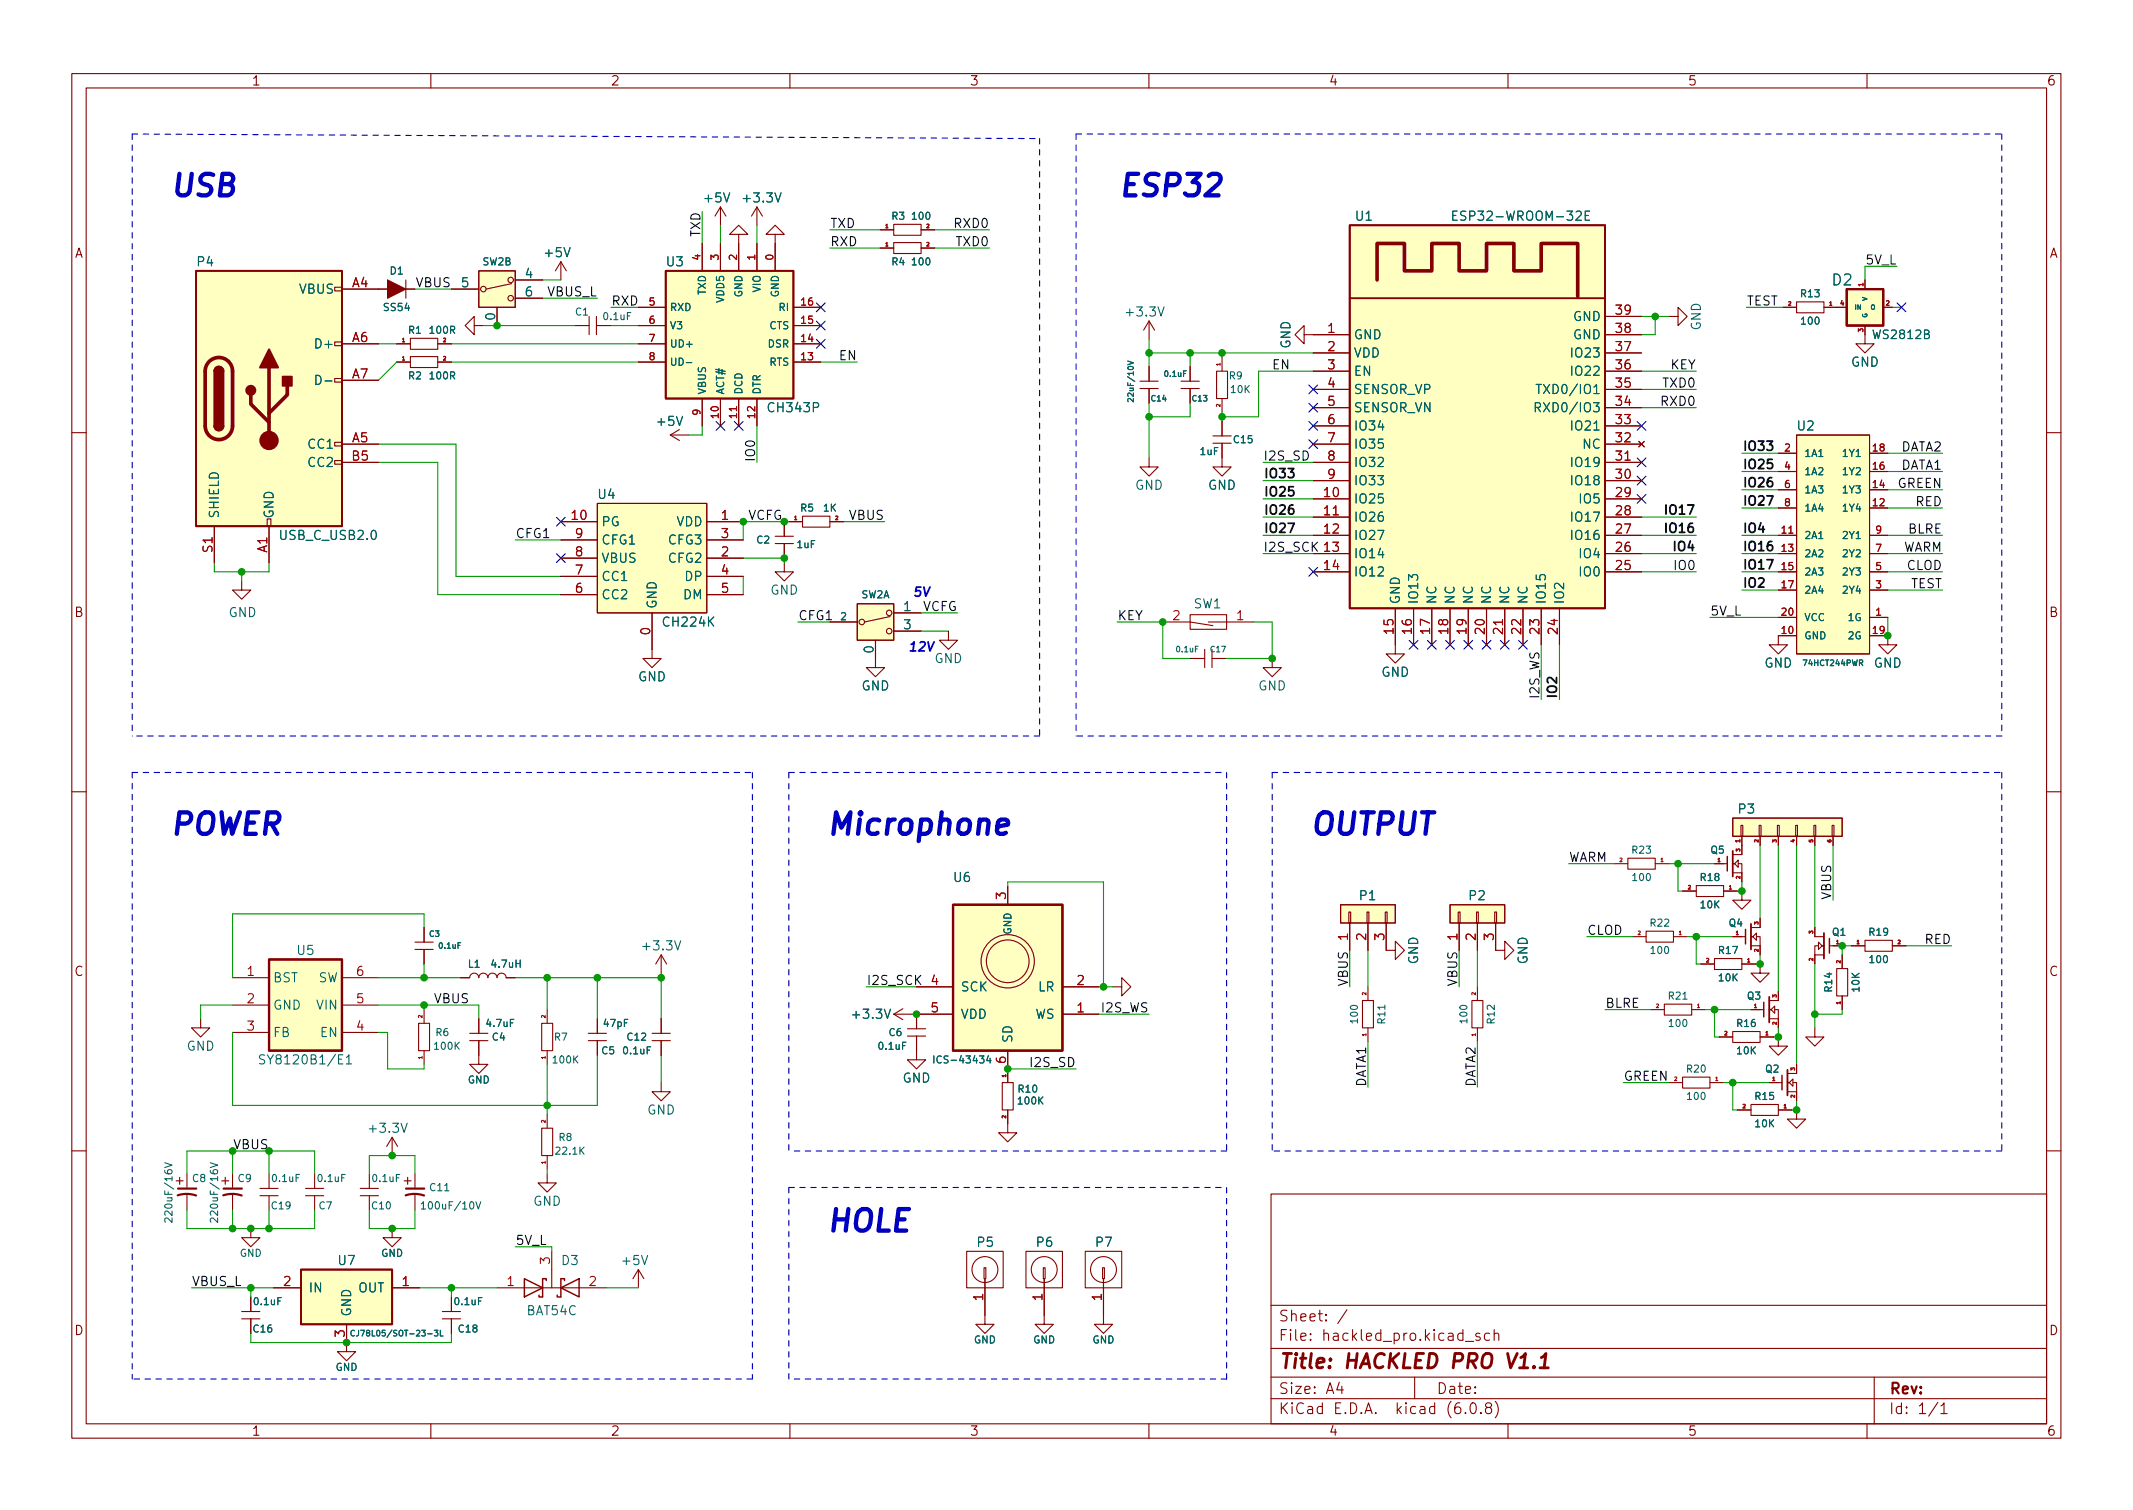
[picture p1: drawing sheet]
<svg xmlns="http://www.w3.org/2000/svg" width="297mm" height="210mm" viewBox="0 0 297 210" stroke-linecap="round" stroke-linejoin="round" font-family="sans-serif">
<defs><g id="words">
<g font-size="4.2" fill="#0000c2">
<text x="23.5" y="27.3">USB</text>
<text x="155.6" y="27.3">ESP32</text>
<text x="23.5" y="116.2">POWER</text>
<text x="114.9" y="116.2">Microphone</text>
<text x="182.2" y="116.2">OUTPUT</text>
<text x="114.9" y="171.5">HOLE</text>
</g>
<text font-size="2.8" fill="#840000" x="178" y="190.6">Title: HACKLED PRO V1.1</text>
<text font-size="2.1" fill="#006464" x="255.2" y="39.7">D2</text>
<g font-size="2.1" fill="#840000">
<text x="178" y="184">Sheet: /</text>
<text x="178" y="186.7">File: hackled_pro.kicad_sch</text>
<text x="178" y="196.9">KiCad E.D.A. kicad (6.0.8)</text>
<text x="178" y="194.1">Size: A4</text>
<text x="200" y="194.1">Date:</text>
<text x="263" y="194.1">Rev:</text>
<text x="263" y="196.9">Id: 1/1</text>
</g>
<g font-size="1.8" fill="#840000">
<text x="35" y="11.9">1</text>
<text x="85" y="11.9">2</text>
<text x="135" y="11.9">3</text>
<text x="185" y="11.9">4</text>
<text x="235" y="11.9">5</text>
<text x="285" y="11.9">6</text>
<text x="10.3" y="35.9">A</text>
<text x="285.3" y="35.9">A</text>
<text x="10.3" y="85.9">B</text>
<text x="285.3" y="85.9">B</text>
<text x="10.3" y="135.9">C</text>
<text x="285.3" y="135.9">C</text>
<text x="56.3" y="165">+</text>
<text x="10.3" y="185.9">D</text>
<text x="285.3" y="185.9">D</text>
<text x="35" y="199.9">1</text>
<text x="85" y="199.9">2</text>
<text x="135" y="199.9">3</text>
<text x="185" y="199.9">4</text>
<text x="235" y="199.9">5</text>
<text x="285" y="199.9">6</text>
</g>
<g font-size="1.8" fill="#006464">
<text x="98.2" y="28.2">+5V</text>
<text x="103.7" y="28.2">+3.3V</text>
<text x="76" y="35.8">+5V</text>
<text x="188.8" y="30.7">U1</text>
<text x="203.3" y="30.7">ESP32-WROOM-32E</text>
<text x="27.5" y="37.1">P4</text>
<text x="41.7" y="40.9">VBUS</text>
<text x="64.3" y="40">5</text>
<text x="73.2" y="38.7">4</text>
<text x="73.2" y="41.3">6</text>
<text x="92.8" y="37.1">U3</text>
<text x="69" y="44.6" transform="rotate(-90 69 44.6)">0</text>
<text x="157" y="44.1">+3.3V</text>
<text x="188.5" y="47.2">GND</text>
<text x="219.1" y="47.2">GND</text>
<text x="219.1" y="44.7">GND</text>
<text x="236.9" y="46" transform="rotate(-90 236.9 46)">GND</text>
<text x="44.3" y="48.5">D+</text>
<text x="44.7" y="53.6">D-</text>
<text x="179.7" y="48.6" transform="rotate(-90 179.7 48.6)">GND</text>
<text x="188.5" y="49.8">VDD</text>
<text x="188.5" y="52.3">EN</text>
<text x="219.2" y="52.3">IO22</text>
<text x="219.2" y="49.8">IO23</text>
<text x="257.7" y="51">GND</text>
<text x="91.6" y="59.3">+5V</text>
<text x="107.1" y="57.4">CH343P</text>
<text x="188.5" y="54.9">SENSOR_VP</text>
<text x="188.5" y="57.4">SENSOR_VN</text>
<text x="188.5" y="59.9">IO34</text>
<text x="215" y="57.4">RXD0/IO3</text>
<text x="215.1" y="54.9">TXD0/IO1</text>
<text x="219.2" y="59.9">IO21</text>
<text x="250.3" y="59.9">U2</text>
<text x="43.1" y="62.5">CC1</text>
<text x="43.1" y="65">CC2</text>
<text x="188.5" y="62.5">IO35</text>
<text x="188.5" y="65">IO32</text>
<text x="219.2" y="65">IO19</text>
<text x="220.5" y="62.5">NC</text>
<text x="83.3" y="69.5">U4</text>
<text x="158.1" y="68.2">GND</text>
<text x="168.2" y="68.2">GND</text>
<text x="188.5" y="70.1">IO25</text>
<text x="188.5" y="67.6">IO33</text>
<text x="219.2" y="67.6">IO18</text>
<text x="220.2" y="70.1">IO5</text>
<text x="30.5" y="72.3" transform="rotate(-90 30.5 72.3)">SHIELD</text>
<text x="38.1" y="72.3" transform="rotate(-90 38.1 72.3)">GND</text>
<text x="39.1" y="75.2">USB_C_USB2.0</text>
<text x="83.7" y="73.3">PG</text>
<text x="83.7" y="75.8">CFG1</text>
<text x="93.2" y="75.8">CFG3</text>
<text x="94.2" y="73.3">VDD</text>
<text x="188.5" y="72.6">IO26</text>
<text x="188.5" y="75.2">IO27</text>
<text x="188.5" y="77.7">IO14</text>
<text x="219.2" y="75.2">IO16</text>
<text x="219.2" y="72.6">IO17</text>
<text x="220.2" y="77.7">IO4</text>
<text x="83.7" y="83.4">CC2</text>
<text x="83.7" y="80.9">CC1</text>
<text x="83.7" y="78.4">VBUS</text>
<text x="93.2" y="78.4">CFG2</text>
<text x="95.2" y="83.4">DM</text>
<text x="95.5" y="80.9">DP</text>
<text x="107.3" y="82.8">GND</text>
<text x="188.5" y="80.3">IO12</text>
<text x="220.2" y="80.3">IO0</text>
<text x="31.8" y="85.9">GND</text>
<text x="91.4" y="84.8" transform="rotate(-90 91.4 84.8)">GND</text>
<text x="92.5" y="87.2">CH224K</text>
<text x="125.9" y="85.1">1</text>
<text x="125.9" y="87.6">3</text>
<text x="166.2" y="84.7">SW1</text>
<text x="194.9" y="84.2" transform="rotate(-90 194.9 84.2)">GND</text>
<text x="197.5" y="84.2" transform="rotate(-90 197.5 84.2)">IO13</text>
<text x="200" y="84.2" transform="rotate(-90 200 84.2)">NC</text>
<text x="202.6" y="84.2" transform="rotate(-90 202.6 84.2)">NC</text>
<text x="205.1" y="84.2" transform="rotate(-90 205.1 84.2)">NC</text>
<text x="207.6" y="84.2" transform="rotate(-90 207.6 84.2)">NC</text>
<text x="210.2" y="84.2" transform="rotate(-90 210.2 84.2)">NC</text>
<text x="212.7" y="84.2" transform="rotate(-90 212.7 84.2)">NC</text>
<text x="215.3" y="84.2" transform="rotate(-90 215.3 84.2)">IO15</text>
<text x="217.8" y="84.2" transform="rotate(-90 217.8 84.2)">IO2</text>
<text x="88.8" y="94.9">GND</text>
<text x="121.7" y="90.9" transform="rotate(-90 121.7 90.9)">0</text>
<text x="130.1" y="92.3">GND</text>
<text x="192.3" y="94.2">GND</text>
<text x="245.7" y="93">GND</text>
<text x="260.9" y="93">GND</text>
<text x="120" y="96.1">GND</text>
<text x="175.2" y="96.1">GND</text>
<text x="242.1" y="113.3">P3</text>
<text x="132.9" y="122.8">U6</text>
<text x="189.4" y="125.3">P1</text>
<text x="204.6" y="125.3">P2</text>
<text x="38" y="136.8">BST</text>
<text x="41.4" y="133">U5</text>
<text x="44.3" y="136.8">SW</text>
<text x="89.7" y="132.3">+3.3V</text>
<text x="197.5" y="134.3" transform="rotate(-90 197.5 134.3)">GND</text>
<text x="212.7" y="134.3" transform="rotate(-90 212.7 134.3)">GND</text>
<text x="38" y="140.6">GND</text>
<text x="44.2" y="140.6">VIN</text>
<text x="118.9" y="141.9">+3.3V</text>
<text x="133.7" y="138">SCK</text>
<text x="133.7" y="141.9">VDD</text>
<text x="144.1" y="141.9">WS</text>
<text x="144.6" y="138">LR</text>
<text x="26" y="146.3">GND</text>
<text x="36.9" y="148.2">SY8120B1/E1</text>
<text x="38" y="144.4">FB</text>
<text x="44.7" y="144.4">EN</text>
<text x="141" y="145.3" transform="rotate(-90 141 145.3)">SD</text>
<text x="90.1" y="155.2">GND</text>
<text x="125.7" y="150.7">GND</text>
<text x="51.6" y="157.7">+3.3V</text>
<text x="24.5" y="165">+</text>
<text x="30.9" y="165">+</text>
<text x="74.2" y="167.9">GND</text>
<text x="136.1" y="173.6">P5</text>
<text x="144.4" y="173.6">P6</text>
<text x="152.6" y="173.6">P7</text>
<text x="42.9" y="180">IN</text>
<text x="47.1" y="176.1">U7</text>
<text x="49.9" y="180">OUT</text>
<text x="78.2" y="176.1">D3</text>
<text x="86.8" y="176.1">+5V</text>
<text x="48.9" y="183.4" transform="rotate(-90 48.9 183.4)">GND</text>
<text x="73.4" y="183.1">BAT54C</text>
</g>
<g font-size="1.8" fill="#0f0f0f">
<text x="97.5" y="33" transform="rotate(-90 97.5 33)">TXD</text>
<text x="115.6" y="34.3">RXD</text>
<text x="115.6" y="31.7">TXD</text>
<text x="133.1" y="31.7">RXD0</text>
<text x="133.3" y="34.3">TXD0</text>
<text x="58" y="40">VBUS</text>
<text x="76.2" y="41.3">VBUS_L</text>
<text x="259.9" y="36.8">5V_L</text>
<text x="85.1" y="42.5">RXD</text>
<text x="243.2" y="42.5">TEST</text>
<text x="116.9" y="50.2">EN</text>
<text x="177.2" y="51.4">EN</text>
<text x="231.7" y="54">TXD0</text>
<text x="232.6" y="51.4">KEY</text>
<text x="231.5" y="56.5">RXD0</text>
<text x="105.1" y="64.4" transform="rotate(-90 105.1 64.4)">IO0</text>
<text x="175.9" y="64.1">I2S_SD</text>
<text x="242.6" y="62.8">IO33</text>
<text x="242.6" y="65.3">IO25</text>
<text x="264.6" y="65.4">DATA1</text>
<text x="264.6" y="62.9">DATA2</text>
<text x="175.9" y="69.1">IO25</text>
<text x="175.9" y="66.6">IO33</text>
<text x="175.9" y="71.6">IO26</text>
<text x="232.4" y="71.6">IO17</text>
<text x="242.6" y="67.8">IO26</text>
<text x="242.6" y="70.4">IO27</text>
<text x="264.2" y="67.9">GREEN</text>
<text x="266.8" y="70.5">RED</text>
<text x="71.8" y="74.9">CFG1</text>
<text x="104.1" y="72.4">VCFG</text>
<text x="118.3" y="72.4">VBUS</text>
<text x="175.9" y="74.2">IO27</text>
<text x="175.9" y="76.8">I2S_SCK</text>
<text x="232.4" y="74.2">IO16</text>
<text x="233.4" y="76.7">IO4</text>
<text x="242.6" y="74.2">IO4</text>
<text x="242.6" y="76.7">IO16</text>
<text x="264.8" y="76.8">WARM</text>
<text x="265.7" y="74.3">BLRE</text>
<text x="233.4" y="79.4">IO0</text>
<text x="242.6" y="81.8">IO2</text>
<text x="242.6" y="79.3">IO17</text>
<text x="265.5" y="79.4">CLOD</text>
<text x="266" y="81.9">TEST</text>
<text x="111.1" y="86.3">CFG1</text>
<text x="128.4" y="85.1">VCFG</text>
<text x="155.6" y="86.3">KEY</text>
<text x="238.1" y="85.7">5V_L</text>
<text x="214.4" y="97.4" transform="rotate(-90 214.4 97.4)">I2S_WS</text>
<text x="216.8" y="97.4" transform="rotate(-90 216.8 97.4)">IO2</text>
<text x="218.4" y="120">WARM</text>
<text x="255" y="125.3" transform="rotate(-90 255 125.3)">VBUS</text>
<text x="221" y="130.2">CLOD</text>
<text x="268" y="131.4">RED</text>
<text x="120.6" y="137.1">I2S_SCK</text>
<text x="187.7" y="137.4" transform="rotate(-90 187.7 137.4)">VBUS</text>
<text x="202.9" y="137.4" transform="rotate(-90 202.9 137.4)">VBUS</text>
<text x="60.5" y="139.7">VBUS</text>
<text x="153.5" y="141">I2S_WS</text>
<text x="223.5" y="140.3">BLRE</text>
<text x="143.8" y="148.6">I2S_SD</text>
<text x="190.2" y="151.4" transform="rotate(-90 190.2 151.4)">DATA1</text>
<text x="205.5" y="151.4" transform="rotate(-90 205.5 151.4)">DATA2</text>
<text x="226.1" y="150.5">GREEN</text>
<text x="32.6" y="160">VBUS</text>
<text x="71.8" y="173.3">5V_L</text>
<text x="26.7" y="179.1">VBUS_L</text>
</g>
<g font-size="1.8" fill="#a90000">
<text x="49" y="40">A4</text>
<text x="49" y="47.6">A6</text>
<text x="184.9" y="46.3">1</text>
<text x="225.1" y="46.3">38</text>
<text x="225.1" y="43.8">39</text>
<text x="49" y="52.7">A7</text>
<text x="184.9" y="48.9">2</text>
<text x="184.9" y="51.4">3</text>
<text x="184.9" y="54">4</text>
<text x="225.1" y="54">35</text>
<text x="225.1" y="51.4">36</text>
<text x="225.1" y="48.9">37</text>
<text x="184.9" y="56.5">5</text>
<text x="184.9" y="59">6</text>
<text x="225.1" y="59">33</text>
<text x="225.1" y="56.5">34</text>
<text x="49" y="61.6">A5</text>
<text x="49" y="64.1">B5</text>
<text x="184.9" y="61.6">7</text>
<text x="184.9" y="64.1">8</text>
<text x="225.1" y="64.1">31</text>
<text x="225.1" y="61.6">32</text>
<text x="184.4" y="69.2">10</text>
<text x="184.4" y="71.7">11</text>
<text x="184.9" y="66.7">9</text>
<text x="225.1" y="71.7">28</text>
<text x="225.1" y="69.2">29</text>
<text x="225.1" y="66.7">30</text>
<text x="29.6" y="76.9" transform="rotate(-90 29.6 76.9)">S1</text>
<text x="37.2" y="76.9" transform="rotate(-90 37.2 76.9)">A1</text>
<text x="79.7" y="72.4">10</text>
<text x="80.2" y="77.5">8</text>
<text x="80.2" y="74.9">9</text>
<text x="100.5" y="72.4">1</text>
<text x="100.5" y="77.5">2</text>
<text x="100.5" y="74.9">3</text>
<text x="184.4" y="74.3">12</text>
<text x="184.4" y="76.8">13</text>
<text x="225.1" y="76.8">26</text>
<text x="225.1" y="74.3">27</text>
<text x="80.2" y="82.5">6</text>
<text x="80.2" y="80">7</text>
<text x="100.5" y="80">4</text>
<text x="100.5" y="82.5">5</text>
<text x="184.4" y="79.4">14</text>
<text x="225.1" y="79.4">25</text>
<text x="90.6" y="88.4" transform="rotate(-90 90.6 88.4)">0</text>
<text x="163.3" y="86.4">2</text>
<text x="172.2" y="86.4">1</text>
<text x="194.1" y="88.2" transform="rotate(-90 194.1 88.2)">15</text>
<text x="196.6" y="88.2" transform="rotate(-90 196.6 88.2)">16</text>
<text x="199.1" y="88.2" transform="rotate(-90 199.1 88.2)">17</text>
<text x="201.7" y="88.2" transform="rotate(-90 201.7 88.2)">18</text>
<text x="204.2" y="88.2" transform="rotate(-90 204.2 88.2)">19</text>
<text x="206.8" y="88.2" transform="rotate(-90 206.8 88.2)">20</text>
<text x="209.3" y="88.2" transform="rotate(-90 209.3 88.2)">21</text>
<text x="211.8" y="88.2" transform="rotate(-90 211.8 88.2)">22</text>
<text x="214.4" y="88.2" transform="rotate(-90 214.4 88.2)">23</text>
<text x="216.9" y="88.2" transform="rotate(-90 216.9 88.2)">24</text>
<text x="140.1" y="125.2" transform="rotate(-90 140.1 125.2)">3</text>
<text x="187.7" y="130.9" transform="rotate(-90 187.7 130.9)">1</text>
<text x="190.2" y="130.9" transform="rotate(-90 190.2 130.9)">2</text>
<text x="192.8" y="130.9" transform="rotate(-90 192.8 130.9)">3</text>
<text x="202.9" y="130.9" transform="rotate(-90 202.9 130.9)">1</text>
<text x="205.5" y="130.9" transform="rotate(-90 205.5 130.9)">2</text>
<text x="208" y="130.9" transform="rotate(-90 208 130.9)">3</text>
<text x="34.4" y="135.9">1</text>
<text x="49.7" y="135.9">6</text>
<text x="129.7" y="137.2">4</text>
<text x="150" y="137.2">2</text>
<text x="34.4" y="139.7">2</text>
<text x="34.4" y="143.5">3</text>
<text x="49.7" y="143.5">4</text>
<text x="49.7" y="139.7">5</text>
<text x="129.7" y="141">5</text>
<text x="150" y="141">1</text>
<text x="140.1" y="148.1" transform="rotate(-90 140.1 148.1)">6</text>
<text x="39.5" y="179.1">2</text>
<text x="56" y="179.1">1</text>
<text x="70.6" y="179.1">1</text>
<text x="76.6" y="176" transform="rotate(-90 76.6 176)">3</text>
<text x="82.1" y="179.1">2</text>
<text x="136.9" y="181.1" transform="rotate(-90 136.9 181.1)">1</text>
<text x="145.2" y="181.1" transform="rotate(-90 145.2 181.1)">1</text>
<text x="153.4" y="181.1" transform="rotate(-90 153.4 181.1)">1</text>
<text x="48" y="186.2" transform="rotate(-90 48 186.2)">3</text>
</g>
<g font-size="1.8" fill="#0000c2">
<text x="127" y="83.1">5V</text>
<text x="126.4" y="90.7">12V</text>
</g>
<text font-size="1.7" fill="#006464" x="261" y="47.2">WS2812B</text>
<g font-size="1.4" fill="#006464">
<text x="124.2" y="30.6">R3</text>
<text x="127.1" y="30.6">100</text>
<text x="54.3" y="38.2">D1</text>
<text x="67.2" y="36.9">SW2B</text>
<text x="98.3" y="41.1" transform="rotate(-90 98.3 41.1)">TXD</text>
<text x="100.8" y="42" transform="rotate(-90 100.8 42)">VDD5</text>
<text x="103.4" y="41.4" transform="rotate(-90 103.4 41.4)">GND</text>
<text x="105.9" y="40.7" transform="rotate(-90 105.9 40.7)">VIO</text>
<text x="108.5" y="41.4" transform="rotate(-90 108.5 41.4)">GND</text>
<text x="124.2" y="36.9">R4</text>
<text x="127.1" y="36.9">100</text>
<text x="250.8" y="41.4">R13</text>
<text x="53.5" y="43.3">SS54</text>
<text x="56.9" y="46.5">R1</text>
<text x="59.9" y="46.5">100R</text>
<text x="80.2" y="43.9">C1</text>
<text x="84.1" y="44.6">0.1uF</text>
<text x="93.2" y="43.3">RXD</text>
<text x="93.2" y="45.8">V3</text>
<text x="107.2" y="45.8">CTS</text>
<text x="108.6" y="43.3">RI</text>
<text x="250.9" y="45.2">100</text>
<text x="56.9" y="52.8">R2</text>
<text x="59.9" y="52.8">100R</text>
<text x="93.2" y="48.4">UD+</text>
<text x="93.2" y="50.9">UD-</text>
<text x="107" y="48.4">DSR</text>
<text x="107.2" y="50.9">RTS</text>
<text x="171.2" y="52.8">R9</text>
<text x="98.3" y="55" transform="rotate(-90 98.3 55)">VBUS</text>
<text x="100.8" y="55" transform="rotate(-90 100.8 55)">ACT#</text>
<text x="103.4" y="55" transform="rotate(-90 103.4 55)">DCD</text>
<text x="105.9" y="55" transform="rotate(-90 105.9 55)">DTR</text>
<text x="171.5" y="54.7">10K</text>
<text x="167.2" y="63.4">1uF</text>
<text x="171.9" y="61.7">C15</text>
<text x="251.2" y="63.6">1A1</text>
<text x="256.9" y="63.6">1Y1</text>
<text x="111.5" y="71.2">R5</text>
<text x="114.7" y="71.2">1K</text>
<text x="251.2" y="66.2">1A2</text>
<text x="251.2" y="68.7">1A3</text>
<text x="251.2" y="71.2">1A4</text>
<text x="256.9" y="71.2">1Y4</text>
<text x="256.9" y="68.7">1Y3</text>
<text x="256.9" y="66.2">1Y2</text>
<text x="105.4" y="75.7">C2</text>
<text x="111" y="76.3">1uF</text>
<text x="251.2" y="75">2A1</text>
<text x="251.2" y="77.6">2A2</text>
<text x="256.9" y="77.6">2Y2</text>
<text x="256.9" y="75">2Y1</text>
<text x="119.9" y="83.3">SW2A</text>
<text x="251.2" y="80.1">2A3</text>
<text x="251.2" y="82.7">2A4</text>
<text x="256.9" y="82.7">2Y4</text>
<text x="256.9" y="80.1">2Y3</text>
<text x="117.1" y="86.4">2</text>
<text x="251.2" y="89">GND</text>
<text x="251.2" y="86.5">VCC</text>
<text x="257.5" y="86.5">1G</text>
<text x="257.5" y="89">2G</text>
<text x="227.3" y="118.9">R23</text>
<text x="238.3" y="118.9">Q5</text>
<text x="227.4" y="122.7">100</text>
<text x="236.9" y="122.7">R18</text>
<text x="140.8" y="130.1" transform="rotate(-90 140.8 130.1)">GND</text>
<text x="229.9" y="129">R22</text>
<text x="236.9" y="126.5">10K</text>
<text x="240.8" y="129">Q4</text>
<text x="255.2" y="130.3">Q1</text>
<text x="260.4" y="130.3">R19</text>
<text x="65.2" y="134.7">L1</text>
<text x="68.6" y="134.7">4.7uH</text>
<text x="230" y="132.8">100</text>
<text x="239.4" y="132.8">R17</text>
<text x="239.4" y="136.6">10K</text>
<text x="260.5" y="134.1">100</text>
<text x="67.8" y="143">4.7uF</text>
<text x="84.1" y="143">47pF</text>
<text x="189.1" y="142.4" transform="rotate(-90 189.1 142.4)">100</text>
<text x="192.9" y="142.5" transform="rotate(-90 192.9 142.5)">R11</text>
<text x="204.3" y="142.4" transform="rotate(-90 204.3 142.4)">100</text>
<text x="208.1" y="142.5" transform="rotate(-90 208.1 142.5)">R12</text>
<text x="232.4" y="139.2">R21</text>
<text x="232.5" y="143">100</text>
<text x="241.9" y="143">R16</text>
<text x="243.3" y="139.2">Q3</text>
<text x="255.1" y="138" transform="rotate(-90 255.1 138)">R14</text>
<text x="258.9" y="138" transform="rotate(-90 258.9 138)">10K</text>
<text x="60.6" y="146.2">100K</text>
<text x="60.7" y="144.3">R6</text>
<text x="68.6" y="144.9">C4</text>
<text x="77.1" y="148.1">100K</text>
<text x="77.2" y="144.9">R7</text>
<text x="83.8" y="146.8">C5</text>
<text x="86.9" y="146.8">0.1uF</text>
<text x="87.4" y="144.9">C12</text>
<text x="122.4" y="146.2">0.1uF</text>
<text x="123.8" y="144.3">C6</text>
<text x="130.7" y="148.1">ICS-43434</text>
<text x="235" y="149.3">R20</text>
<text x="241.9" y="146.8">10K</text>
<text x="245.9" y="149.3">Q2</text>
<text x="65.1" y="150.9">GND</text>
<text x="141.9" y="153.8">100K</text>
<text x="141.9" y="152.1">R10</text>
<text x="235.1" y="153.1">100</text>
<text x="244.5" y="153.1">R15</text>
<text x="77.5" y="160.8">22.1K</text>
<text x="77.9" y="158.9">R8</text>
<text x="244.5" y="157">10K</text>
<text x="26.8" y="164.6">C8</text>
<text x="33.2" y="164.6">C9</text>
<text x="38" y="164.6">0.1uF</text>
<text x="44.3" y="164.6">0.1uF</text>
<text x="52" y="164.6">0.1uF</text>
<text x="59.9" y="165.9">C11</text>
<text x="24" y="169.6" transform="rotate(-90 24 169.6)">220uF/16V</text>
<text x="30.4" y="169.6" transform="rotate(-90 30.4 169.6)">220uF/16V</text>
<text x="37.9" y="168.4">C19</text>
<text x="44.4" y="168.4">C7</text>
<text x="51.8" y="168.4">C10</text>
<text x="59.3" y="168.4">100uF/10V</text>
<text x="33.4" y="175">GND</text>
<text x="53.1" y="175">GND</text>
<text x="35.3" y="185.5">C16</text>
<text x="35.5" y="181.7">0.1uF</text>
<text x="63.4" y="181.7">0.1uF</text>
<text x="63.9" y="185.5">C18</text>
<text x="46.7" y="190.9">GND</text>
<text x="135.6" y="187.1">GND</text>
<text x="143.9" y="187.1">GND</text>
<text x="152.1" y="187.1">GND</text>
</g>
<g font-size="1.4" fill="#a90000">
<text x="97.5" y="36.2" transform="rotate(-90 97.5 36.2)">4</text>
<text x="100.1" y="36.2" transform="rotate(-90 100.1 36.2)">3</text>
<text x="102.6" y="36.2" transform="rotate(-90 102.6 36.2)">2</text>
<text x="105.2" y="36.2" transform="rotate(-90 105.2 36.2)">1</text>
<text x="107.7" y="36.2" transform="rotate(-90 107.7 36.2)">0</text>
<text x="90.4" y="42.5">5</text>
<text x="90.4" y="45.1">6</text>
<text x="90.4" y="47.6">7</text>
<text x="111.6" y="47.6">14</text>
<text x="111.6" y="45.1">15</text>
<text x="111.6" y="42.5">16</text>
<text x="90.4" y="50.2">8</text>
<text x="111.6" y="50.2">13</text>
<text x="97.5" y="57.8" transform="rotate(-90 97.5 57.8)">9</text>
<text x="100.1" y="58.2" transform="rotate(-90 100.1 58.2)">10</text>
<text x="102.6" y="58.2" transform="rotate(-90 102.6 58.2)">11</text>
<text x="105.2" y="58.2" transform="rotate(-90 105.2 58.2)">12</text>
<text x="248.5" y="62.9">2</text>
<text x="248.5" y="65.4">4</text>
<text x="260.8" y="65.4">16</text>
<text x="260.8" y="62.9">18</text>
<text x="248.5" y="67.9">6</text>
<text x="248.5" y="70.5">8</text>
<text x="260.8" y="70.5">12</text>
<text x="260.8" y="67.9">14</text>
<text x="248.1" y="74.3">11</text>
<text x="248.1" y="76.8">13</text>
<text x="261.2" y="76.8">7</text>
<text x="261.2" y="74.3">9</text>
<text x="248.1" y="79.4">15</text>
<text x="248.1" y="81.9">17</text>
<text x="261.2" y="81.9">3</text>
<text x="261.2" y="79.4">5</text>
<text x="248.1" y="88.3">10</text>
<text x="248.1" y="85.7">20</text>
<text x="260.8" y="88.3">19</text>
<text x="261.2" y="85.7">1</text>
</g>
<g font-size="1.1" fill="#006464">
<text x="162.2" y="52.5">0.1uF</text>
<text x="157.9" y="55.5" transform="rotate(-90 157.9 55.5)">22uF/10V</text>
<text x="160.4" y="55.9">C14</text>
<text x="166.1" y="55.9">C13</text>
<text x="163.9" y="90.8">0.1uF</text>
<text x="168.6" y="90.8">C17</text>
<text x="251.3" y="92.7">74HCT244PWR</text>
<text x="59.8" y="130.4">C3</text>
<text x="61.2" y="132.1">0.1uF</text>
<text x="50" y="186.1">CJ78L05/SOT-23-3L</text>
</g>
<g font-size=".9" fill="#a90000">
<text x="259.5" y="39.9" transform="rotate(-90 259.5 39.9)">1</text>
<text x="256.3" y="42.5">4</text>
<text x="259.5" y="46.2" transform="rotate(-90 259.5 46.2)">3</text>
<text x="262.6" y="42.5">2</text>
</g>
<g font-size=".9" fill="#006464">
<text x="260" y="41.9" transform="rotate(-90 260 41.9)">V</text>
<text x="258.2" y="43.1">IN</text>
<text x="260" y="44.3" transform="rotate(-90 260 44.3)">G</text>
<text x="260.6" y="43.1">O</text>
</g>
<text font-size=".8" fill="#a90000" x="242.3" y="117.3" transform="rotate(-90 242.3 117.3)">1</text>
<g font-size=".7" fill="#a90000">
<text x="123.3" y="31.7">1</text>
<text x="123.3" y="34.3">1</text>
<text x="129" y="31.7">2</text>
<text x="129" y="34.3">2</text>
<text x="56" y="47.6">1</text>
<text x="61.7" y="47.6">2</text>
<text x="249" y="42.5">2</text>
<text x="254.8" y="42.5">1</text>
<text x="56" y="50.2">1</text>
<text x="61.7" y="50.2">2</text>
<text x="169.9" y="50.9" transform="rotate(-90 169.9 50.9)">1</text>
<text x="169.9" y="56.6" transform="rotate(-90 169.9 56.6)">2</text>
<text x="110.6" y="72.4">1</text>
<text x="116.3" y="72.4">2</text>
<text x="242.3" y="118.6" transform="rotate(-90 242.3 118.6)">3</text>
<text x="244.9" y="117.3" transform="rotate(-90 244.9 117.3)">2</text>
<text x="247.4" y="117.3" transform="rotate(-90 247.4 117.3)">3</text>
<text x="249.9" y="117.3" transform="rotate(-90 249.9 117.3)">4</text>
<text x="252.5" y="117.3" transform="rotate(-90 252.5 117.3)">5</text>
<text x="255" y="117.3" transform="rotate(-90 255 117.3)">6</text>
<text x="225.5" y="120">2</text>
<text x="231.3" y="120">1</text>
<text x="235.1" y="123.8">2</text>
<text x="239.2" y="120">1</text>
<text x="240.8" y="123.8">1</text>
<text x="242.3" y="122.4" transform="rotate(-90 242.3 122.4)">2</text>
<text x="228.1" y="130.2">2</text>
<text x="233.8" y="130.2">1</text>
<text x="241.7" y="130.2">1</text>
<text x="244.9" y="128.7" transform="rotate(-90 244.9 128.7)">3</text>
<text x="252.5" y="130" transform="rotate(-90 252.5 130)">3</text>
<text x="255.7" y="131.4">1</text>
<text x="258.6" y="131.4">1</text>
<text x="264.3" y="131.4">2</text>
<text x="237.6" y="134">2</text>
<text x="243.3" y="134">1</text>
<text x="244.9" y="132.5" transform="rotate(-90 244.9 132.5)">2</text>
<text x="252.5" y="133.8" transform="rotate(-90 252.5 133.8)">2</text>
<text x="256.3" y="134.1" transform="rotate(-90 256.3 134.1)">2</text>
<text x="58.8" y="141.7" transform="rotate(-90 58.8 141.7)">2</text>
<text x="75.9" y="141.7" transform="rotate(-90 75.9 141.7)">2</text>
<text x="190.2" y="138.6" transform="rotate(-90 190.2 138.6)">2</text>
<text x="205.5" y="138.6" transform="rotate(-90 205.5 138.6)">2</text>
<text x="230.6" y="140.3">2</text>
<text x="236.3" y="140.3">1</text>
<text x="244.3" y="140.3">1</text>
<text x="247.4" y="142.7" transform="rotate(-90 247.4 142.7)">2</text>
<text x="247.4" y="138.9" transform="rotate(-90 247.4 138.9)">3</text>
<text x="256.3" y="139.8" transform="rotate(-90 256.3 139.8)">1</text>
<text x="58.8" y="147.4" transform="rotate(-90 58.8 147.4)">1</text>
<text x="75.9" y="147.4" transform="rotate(-90 75.9 147.4)">1</text>
<text x="140.1" y="150" transform="rotate(-90 140.1 150)">1</text>
<text x="190.2" y="144.3" transform="rotate(-90 190.2 144.3)">1</text>
<text x="205.5" y="144.3" transform="rotate(-90 205.5 144.3)">1</text>
<text x="240.2" y="144.1">2</text>
<text x="245.9" y="144.1">1</text>
<text x="249.9" y="149" transform="rotate(-90 249.9 149)">3</text>
<text x="140.1" y="155.7" transform="rotate(-90 140.1 155.7)">2</text>
<text x="233.2" y="150.5">2</text>
<text x="238.9" y="150.5">1</text>
<text x="242.7" y="154.3">2</text>
<text x="246.8" y="150.5">1</text>
<text x="248.4" y="154.3">1</text>
<text x="249.9" y="152.8" transform="rotate(-90 249.9 152.8)">2</text>
<text x="75.9" y="156.3" transform="rotate(-90 75.9 156.3)">2</text>
<text x="75.9" y="162.1" transform="rotate(-90 75.9 162.1)">1</text>
</g>
</g></defs>
<g fill="none" stroke="#840000" stroke-width=".15">
<path d="M10 10.2h277v190.1h-277zM12 12.2h273v186.1h-273zM60 10.2v2M110 10.2v2M160 10.2v2M210 10.2v2M260 10.2v2M46.6 40h1v.5h-1zM54 39v2.5M56.5 39v2.5M66.7 37.7h5.1v5.1h-5.1zM71.2 39.5l-3.5 .8"/>
<path d="M71.8 39h3.8M78.1 36.4l-.8 1.3M78.1 36.4v2.6M78.1 36.4l.8 1.3M97.8 33.9v3.8M100.3 28.8l-.7 1.3M100.3 28.8v2.6M100.3 33.9v3.8M100.3 28.8l.8 1.3M102.9 32.6h1.2l-1.2-1.2-1.3 1.2h1.3v5.1M105.4 28.8l-.8 1.3M105.4 28.8v2.6"/>
<path d="M105.4 33.9v3.8M105.4 28.8l.8 1.3M107.9 32.6h1.3l-1.3-1.2-1.2 1.2h1.2v5.1M122.6 32h1.9M122.6 34.5h1.9M124.5 31.2h3.8v1.6h-3.8zM124.5 33.8h3.8v1.5h-3.8zM128.3 32h1.9M128.3 34.5h1.9M259.7 39v1.3M46.6 52.7h1v.5h-1zM46.6 47.6h1v.5h-1z"/>
<path d="M47.6 40.3h6.4M47.6 47.9h5.1M47.6 53h5.1M55.2 47.9h1.9M55.2 50.4h1.9M56.5 40.3h1.3M57.1 47.1h3.9v1.5h-3.9zM57.1 49.7h3.9v1.5h-3.9zM61 47.9h1.9M61 50.4h1.9M62.9 40.3h3.8M66 45.3v-1.2l-1.2 1.2 1.2 1.3v-1.3h1.3"/>
<path d="M69.2 42.8v2.5M71.8 41.5h3.8M80 45.3h2M82 44.1v2.5M83.1 44.1v2.5M83.1 45.3h2M88.9 42.8h3.8M88.9 47.9h3.8M88.9 50.4h3.8M88.9 45.3h3.8M94.6 59.8l-1.3 .8M97.8 55.5v3.8"/>
<path d="M100.3 55.5v3.8M102.9 55.5v3.8M105.4 55.5v3.8M110.5 42.8h3.8M110.5 47.9h3.8M110.5 50.4h3.8M110.5 45.3h3.8M158.7 54.1h2.6M158.7 53.1h2.6M160 44.7v2.5M160 51v2.1M160 54.1v2"/>
<path d="M160 44.7l-.7 1.3M160 44.7l.8 1.3M164.5 54.1h2.5M164.5 53.1h2.5M165.7 51v2.1M165.7 54.1v2M169.4 51.7h1.5v3.8h-1.5zM170.2 49.8v1.9M170.2 55.5v1.9M170.2 58.7v2M181.6 46.6v-1.3l-1.3 1.3 1.3 1.3v-1.3h6.4M182.9 49.1h5.1"/>
<path d="M182.9 51.7h5.1M182.9 59.3h5.1M182.9 56.8h5.1M182.9 54.2h5.1M223.5 46.6h5.1M223.5 49.1h5.1M223.5 51.7h5.1M223.5 59.3h5.1M223.5 56.8h5.1M223.5 54.2h5.1M223.5 44.1h5.1M232.4 44.1h1.3v-1.3l1.2 1.3-1.2 1.2v-1.2"/>
<path d="M248.3 42.8h1.9M250.2 42h3.8v1.6h-3.8zM254 42.8h3.2M259.7 45.3v2.6h1.3l-1.3 1.2-1.3-1.2h1.3M262.3 42.8h1.2M10 60.2h2M29.8 73.3v5.1M37.2 72.3h.5v1h-.5zM37.5 73.3v5.1M46.6 64.1h1v.5h-1zM46.6 61.6h1v.5h-1zM47.6 61.8h5.1"/>
<path d="M47.6 64.4h5.1M78.1 72.6h5.1M78.1 77.7h5.1M78.1 75.2h5.1M83.2 70.1h15.2v15.2h-15.2zM93.3 60.6l1.3 .7M93.3 60.6h2.6M98.4 72.6h5.1M98.4 77.7h5.1M98.4 75.2h5.1M107.9 75.7h2.6M107.9 74.7h2.6"/>
<path d="M109.2 78.4v1.2h1.3l-1.3 1.3-1.3-1.3h1.3M109.2 72.6v2.1M109.2 75.7v2M109.9 72.6h1.9M111.8 71.9h3.8v1.5h-3.8zM115.6 72.6h1.9M160 63.7v1.3h1.3l-1.3 1.3-1.3-1.3h1.3M168.9 61.7h2.5M168.9 60.7h2.5M170.2 61.7v3.3h1.2l-1.2 1.3-1.3-1.3h1.3M182.9 74.5h5.1M182.9 77.1h5.1"/>
<path d="M182.9 79.6h5.1M182.9 61.8h5.1M182.9 64.4h5.1M182.9 69.5h5.1M182.9 72h5.1M182.9 66.9h5.1M223.5 74.5h5.1M223.5 77.1h5.1M223.5 79.6h5.1M223.5 61.8h5.1M223.5 64.4h5.1M223.5 69.5h5.1"/>
<path d="M223.5 72h5.1M223.5 66.9h5.1M228.2 61.5l.8 .7M229 61.5l-.8 .7M247.6 74.5h2.6M247.6 70.7h2.6M247.6 77.1h2.6M247.6 68.2h2.6M247.6 79.6h2.6M247.6 65.7h2.6M247.6 63.1h2.6M250.2 60.6h10.1v30.5h-10.1z"/>
<path d="M260.3 74.5h2.6M260.3 70.7h2.6M260.3 77.1h2.6M260.3 68.2h2.6M260.3 79.6h2.6M260.3 65.7h2.6M260.3 63.1h2.6M285 60.2h2M33.7 80.9v1.3h1.2l-1.2 1.2-1.3-1.2h1.3M78.1 80.3h5.1M78.1 82.8h5.1M90.8 85.3v6.4h1.3l-1.3 1.3-1.3-1.3h1.3"/>
<path d="M98.4 80.3h5.1M98.4 82.8h5.1M115.6 86.6h3.8M119.4 84.1h5.1v5h-5.1zM121.9 89.1v3.9h1.3l-1.3 1.2-1.3-1.2h1.3M124 85.8l-3.6 .8M124.5 85.3h3.8M124.5 87.9h3.8M132.1 87.9v1.2h1.2l-1.2 1.3-1.3-1.3h1.3M161.9 86.6h3.8l3.2 .5M165.7 85.6h5.1v2h-5.1zM165.7 91.7h2.1"/>
<path d="M167.8 90.4v2.6M168.3 86.6h6.3M168.8 90.4v2.6M168.8 91.7h2M177.2 91.7v1.3h1.2l-1.2 1.2-1.3-1.2h1.3M194.3 84.7v6.4h1.3l-1.3 1.2-1.3-1.2h1.3M196.8 84.7v5.1M199.4 84.7v5.1M201.9 84.7v5.1M204.5 84.7v5.1M207 84.7v5.1M209.5 84.7v5.1"/>
<path d="M212.1 84.7v5.1M214.6 84.7v5.1M217.2 84.7v5.1M247.6 86h2.6M247.6 82.2h2.6M250.2 88.5h-2.6v1.3h1.3l-1.3 1.3-1.2-1.3h1.2M260.3 88.5h2.6v1.3h1.3l-1.3 1.3-1.3-1.3h1.3M260.3 86h2.6M260.3 82.2h2.6M10 110.2h2M226.7 119.5h3.8v1.5h-3.8zM241.3 113.9h15.2v2.6h-15.2z"/>
<path d="M242.4 114.9h.3v1.6h-.3zM242.6 116.5v2.5h-1.3M245 114.9h.2v1.6h-.2zM245.1 116.5v1.2M247.5 114.9h.3v1.6h-.3zM247.6 116.5v1.2M250.1 114.9h.2v1.6h-.2zM250.2 116.5v1.2M252.6 114.9h.3v1.6h-.3zM252.7 116.5v1.2M255.1 114.9h.3v1.6h-.3zM255.3 116.5v1.2"/>
<path d="M285 110.2h2M32.4 136.1h5.1M32.4 139.9h5.1M47.6 136.1h5.1M47.6 139.9h5.1M57.8 131.2h2.5M57.8 132.2h2.5M59.1 129.2v2M59.1 132.2v2M64.1 136.1h1.3a.64 .64 0 0 1 .6-.6 .64 .64 0 0 1 .7 .6 .64 .64 0 0 1 .6-.6 .64 .64 0 0 1 .6 .6 .64 .64 0 0 1 .7-.6 .64 .64 0 0 1 .6 .6 .64 .64 0 0 1 .6-.6 .64 .64 0 0 1 .7 .6h1.3M92.1 133v2.5M92.1 133l-.8 1.2"/>
<path d="M92.1 133l.7 1.2M127.6 137.4h5.1M140.3 123.4v2.6M148 137.4h5M154.9 137.4h1.3v-1.3l1.3 1.3-1.3 1.3v-1.3M186.7 126h7.6v2.5h-7.6zM187.8 127h.3v1.5h-.3zM188 128.5v3.8M189.7 139.3h1.6v3.8h-1.6zM190.4 127h.2v1.5h-.2zM190.5 128.5v3.8M190.5 137.4v1.9"/>
<path d="M192.9 127h.3v1.5h-.3zM193 128.5v3.8h1.3v-1.2l1.3 1.2-1.3 1.3v-1.3M201.9 126h7.6v2.5h-7.6zM203.1 127h.2v1.5h-.2zM203.2 128.5v3.8M205 139.3h1.5v3.8h-1.5zM205.6 127h.3v1.5h-.3zM205.7 128.5v3.8M205.7 137.4v1.9M208.2 127h.2v1.5h-.2zM208.3 128.5v3.8h1.2v-1.2l1.3 1.2-1.3 1.3v-1.3M224.8 120.3h1.9"/>
<path d="M227.3 130.4h1.9M229.2 129.7h3.8v1.5h-3.8zM230.5 120.3h1.9M231.8 139.8h3.8v1.5h-3.8zM233 130.4h1.9M234.3 124.1h1.9M236.2 123.3h3.8v1.5h-3.8zM236.9 134.2h1.9M238.8 133.5h3.8v1.5h-3.8zM238.8 120.3h1.7M240 124.1h1.9M241.3 130.4h1.8"/>
<path d="M241.3 121.5h1.3M241.6 120.3l.5-.5v1zM242.1 120.3h.5v1.2M242.6 124.1v1.2h1.2l-1.2 1.3-1.3-1.3h1.3M242.6 121.5v1.3M242.6 134.2h1.9M243.8 131.7h1.3M244.1 130.4l.5-.5v1zM244.6 130.4h.5v1.3M245.1 134.2v1.3h1.3l-1.3 1.3-1.3-1.3h1.3M245.1 127.9v1.3h-1.3M245.1 131.7v1.3"/>
<path d="M247.6 138v1.3h-1.2M252.7 129.2v1.2h1.3M252.7 133h1.3M252.7 133v1.2M253.2 131.7h-.5v1.3M253.2 131.2l.5 .5-.5 .5zM254.8 131.7h1.7M255.8 134.9h1.5v3.8h-1.5zM256.5 133v1.9M256.5 138.7v1.9M257.8 131.7h1.9M259.7 130.9h3.8v1.6h-3.8z"/>
<path d="M263.5 131.7h1.9M27.9 141.9v1.2h1.3l-1.3 1.3-1.2-1.3h1.2M32.4 143.8h5.1M47.6 143.8h5.1M54.6 158.4l-.8 1.2M54.6 158.4v2.5M54.6 158.4l.8 1.2M58.3 142.5h1.5v3.8h-1.5zM59.1 140.6v1.9M59.1 146.3v1.9M65.4 144.9h2.5M65.4 143.9h2.5"/>
<path d="M66.7 144.9v3.3h1.2l-1.2 1.3-1.3-1.3h1.3M66.7 141.9v2M75.4 142.5h1.6v3.8h-1.6zM75.4 157.1h1.6v3.8h-1.6zM76.2 140.6v1.9M76.2 146.3v1.9M76.2 155.2v1.9M81.9 144.9h2.6M81.9 143.9h2.6M83.2 141.9v2M83.2 144.9v2M90.8 144.9h2.5"/>
<path d="M90.8 143.9h2.5M92.1 150.7v1.3h1.2l-1.2 1.3-1.3-1.3h1.3M92.1 141.9v2M92.1 144.9v2M124.5 141.2h2.5M124.5 141.2l1.2 .8M125.7 140.5l-1.2 .7M126.4 144.3h2.5M126.4 143.3h2.5M127.6 144.3v3.3h1.3l-1.3 1.2-1.2-1.2h1.2M132.7 141.2h-5.1v2.1M139.6 150.7h1.5v3.9h-1.5z"/>
<path d="M140.3 154.6v3.1h1.3l-1.3 1.3-1.2-1.3h1.2M140.3 146.3v4.4M148 141.2h5M190.5 143.1v1.9M205.7 143.1v1.9M229.9 140.6h1.9M232.4 150.7h1.9M234.3 150h3.8v1.5h-3.8zM235.6 140.6h1.9M238.1 150.7h1.9M239.4 144.4h1.9M241.3 143.6h3.8v1.6h-3.8z"/>
<path d="M241.9 154.6h1.9M243.8 153.8h3.8v1.5h-3.8zM243.8 140.6h1.8M245.1 144.4h1.9M246.4 150.7h1.8M246.4 141.9h1.2M246.6 140.6l.5-.5v1zM247.1 140.6h.5v1.3M247.6 144.4v1.3h1.3l-1.3 1.2-1.2-1.2h1.2M247.6 141.9v1.2M247.6 154.6h2M248.9 152h1.3"/>
<path d="M249.2 150.7l.5-.5v1.1zM249.7 150.7h.5v1.3M250.2 154.6v1.2h1.3l-1.3 1.3-1.3-1.3h1.3M250.2 148.2v1.3h-1.3M250.2 152v1.3M252.7 143.1v1.3h-1.2l1.2 1.3 1.3-1.3h-1.3M10 160.2h2M26 166.2v2.3M32.4 166.2v2.3M34.9 171.1v1.2h1.3l-1.3 1.3-1.2-1.3h1.2M36.2 166.5h2.5M36.2 165.5h2.5"/>
<path d="M37.5 163.4v2.1M37.5 166.5v2M38.1 179.3h3.8M42.5 166.5h2.6M42.5 165.5h2.6M43.8 163.4v2.1M43.8 166.5v2M50.2 166.5h2.5M50.2 165.5h2.5M51.4 163.4v2.1M51.4 166.5v2M54.6 171.1v1.2h1.3l-1.3 1.3-1.3-1.3h1.3"/>
<path d="M54.6 179.3h3.8M57.8 166.2v2.3M69.2 179.3h15.3M76.2 163.4v1.3h1.3l-1.3 1.3-1.3-1.3h1.3M76.2 160.9v1.9M76.8 174.2v5.1M88.9 176.8l-.8 1.2M88.9 176.8v2.5M88.9 176.8l.8 1.2M134.6 174.2h5.1v5.1h-5.1zM137 176.5h.3v1.5h-.3zM137.2 178v6.4h1.2l-1.2 1.3-1.3-1.3h1.3"/>
<path d="M142.9 174.2h5.1v5.1h-5.1zM145.3 176.5h.2v1.5h-.2zM145.4 178v6.4h1.3l-1.3 1.3-1.3-1.3h1.3M151.1 174.2h5.1v5.1h-5.1zM153.5 176.5h.3v1.5h-.3zM153.7 178v6.4h1.2l-1.2 1.3-1.3-1.3h1.3M177 166.3h108v32h-108zM285 160.2h2M33.7 183.6h2.5M33.7 182.6h2.5M34.9 180.6v2M34.9 183.6v2.1"/>
<path d="M48.3 184.4v3.8h1.2l-1.2 1.3-1.3-1.3h1.3M60 198.3v2M61.6 183.6h2.5M61.6 182.6h2.5M62.9 180.6v2M62.9 183.6v2.1M110 198.3v2M160 198.3v2M177 194.8h108M177 191.8h108M177 187.8h108M177 181.8h108"/>
<path d="M186.5 192.5l-.4 1h1M186.9 193v1M187.6 182.4l-1.3 1.9M197 191.8v3M204.1 196.7v.1h-.1l.1-.1v.1M204.1 186.8h1.1M204.9 195.4a.36 .36 0 0 1 .6 .2 .77 .77 0 0 1-.4 1.2 1 1 0 0 1-.2-1.4zM206.1 185.7l-.4-.1-.2 .2 .1 .3 .5 .1v.1v.3h-.2h-.4M206.2 196.7l.1 .1h-.1h-.1l.1-.1v.1M207.1 196l-.1-.1a.31 .31 0 0 1-.1-.3 .31 .31 0 0 1 .2-.3l.5 .1a.31 .31 0 0 1 .1 .3 .31 .31 0 0 1-.3 .3h-.3l-.2 .3v.4l.2 .1h.5l.1-.3-.1-.4-.2-.1M207.4 185.7l-.4-.1-.3 .3v.4l.2 .3h.1h.4M208.1 185.8a.37 .37 0 0 1 .6 0v.8"/>
<path d="M208.1 185.1v1.5M208.2 195.1a1.72 1.72 0 0 1 0 2.3M210 198.3v2M260 198.3v2M261 191.8v6.5M269.9 195.3l-1.3 1.9M270.3 195.8l.4-.5v1.5M270.3 196.8h.9"/>
<circle cx="71.1" cy="39" r=".38"/>
<circle cx="67.3" cy="40.3" r=".38"/>
<circle cx="71.1" cy="41.5" r=".38"/>
<circle cx="120" cy="86.6" r=".38"/>
<circle cx="123.8" cy="87.9" r=".38"/>
<circle cx="123.8" cy="85.3" r=".38"/>
<circle cx="140.3" cy="133.9" r="2.97"/>
<circle cx="140.3" cy="133.9" r="3.7"/>
<circle cx="137.2" cy="176.8" r="1.8"/>
<circle cx="145.4" cy="176.8" r="1.8"/>
<circle cx="153.7" cy="176.8" r="1.8"/>
</g>
<path d="M213.6 190.3l.1 .1-.1 .1-.1-.1 .1-.1v.2M214.5 190.5h1.1M214.6 189l.7-.5-.3 2" fill="none" stroke="#840000" stroke-width=".4"/>
<g fill="#ffffc2" stroke="#ffffc2" stroke-width=".14">
<path d="M250.2 60.6h10.1v30.5h-10.1z"/>
<path d="M241.3 113.9h15.2v2.6h-15.2z"/>
<path d="M119.4 84.1h5.1v5h-5.1z"/>
<path d="M257.2 40.3h5.1v5h-5.1z"/>
<path d="M27.3 37.7h20.3v35.6h-20.3z"/>
<path d="M37.5 133.6h10.1v12.7h-10.1z"/>
<path d="M41.9 176.8h12.7v7.6h-12.7z"/>
<path d="M132.7 126h15.3v20.3h-15.3z"/>
<path d="M66.7 37.7h5.1v5.1h-5.1z"/>
<path d="M188 31.4h35.5v53.3h-35.5z"/>
<path d="M201.9 126h7.6v2.5h-7.6z"/>
<path d="M92.7 37.7h17.8v17.8h-17.8z"/>
<path d="M83.2 70.1h15.2v15.2h-15.2z"/>
<path d="M186.7 126h7.6v2.5h-7.6z"/>
</g>
<g fill="none" stroke="#840000" stroke-width=".2">
<path d="M240.5 119.2v2.1M241.3 120.3h.3M243.1 129.4v2M243.8 130.4h.3M245.6 139.6v2M253.7 131.7h.3M254.8 130.7v2M246.4 140.6h.2M248.2 149.7v2.1M248.9 150.7h.3M73 178l2.6 1.3-2.6 1.3zM76.1 178.3v-.3h-.5v2.6h-.5v-.3"/>
<path d="M78.1 179.3l2.5-1.3v2.6zM78.6 178.3v-.3h-.5v2.6h-.5v-.3"/>
</g>
<path d="M27.3 37.7h20.3v35.6h-20.3zM92.7 37.7h17.8v17.8h-17.8zM188 31.4h35.5v53.3h-35.5zM29.8 59.3a.64 .64 0 0 0 .7 .6 .64 .64 0 0 0 .6-.6M29.8 51.7a.64 .64 0 0 1 .7-.7 .64 .64 0 0 1 .6 .7M188 41.5h35.5M241.3 118.5v3.5M243.8 128.6v3.6M246.4 138.8v3.6M254 129.9v3.6M248.9 149v3.5M41.9 176.8h12.7v7.6h-12.7z" fill="none" stroke="#840000" stroke-width=".25"/>
<g fill="none" stroke="#006464" stroke-width=".15">
<path d="M202.3 30h.4M202.9 29.4h-.6v1.3h.6M220.8 30h.4M221.4 29.4h-.6v1.3h.6M44 52.3a.64 .64 0 0 1 .7 .6 .64 .64 0 0 1-.7 .6zM95.6 50.5h.7M157 50.3l.8 .2-.8 .3M157.8 55.5v.5l-.5-.5-.3 .1 .1 .3M213.8 56.7h.6l.1-.2v-.3l-.2-.1h-.5v1.2M213.9 53.5h.8M214.1 56.7l.4 .6M214.3 53.5v1.3"/>
<path d="M36.9 146.9h-.5l-.2 .1v.4l.5 .2 .2 .3-.3 .2h-.5M48.2 147.2l.4-.3v1.2M48.2 148.1h.8M130 147v1M137.6 147l-.2 .7h.6M137.9 147.4v.6M22.9 161.9l1.1 .3-1.1 .4M24 169.6v.6l-.8-.6-.3 .2 .1 .4M29.3 161.9l1 .3-1 .4M30.3 169.6v.6l-.7-.6-.3 .2 .1 .4M58.7 167.6l.3-.3v1M58.7 168.3h.6"/>
<path d="M66.3 167.3l.3 1 .4-1M49.4 185.3a.35 .35 0 0 0-.5 .3 .35 .35 0 0 0 .5 .4M49.9 185.2v.7l-.3 .1M60.5 185.2h.5l-.3 .3 .2 .1v.4h-.1h-.3M61.3 185.2v.8h.4"/>
</g>
<path d="M257.2 40.3h5.1v5h-5.1zM37.5 133.6h10.1v12.7h-10.1zM132.7 126h15.3v20.3h-15.3zM24.7 166.4a4 4 0 0 1 2.6 .1M24.8 165.5h2.5M31.1 166.4a4 4 0 0 1 2.6 .1M31.1 165.5h2.6M56.5 166.4a4 4 0 0 1 2.6 .1M56.5 165.5h2.6" fill="none" stroke="#840000" stroke-width=".3"/>
<path d="M28.6 51.7v7.6a1.91 1.91 0 0 0 1.9 1.9 1.91 1.91 0 0 0 1.9-1.9v-7.6M28.6 51.7a1.91 1.91 0 0 1 1.9-1.9 1.91 1.91 0 0 1 1.9 1.9M34.9 55v1.3l2.6 2.5M37.5 51.2v10.1M40 53.7v1.3l-2.5 2.5" fill="none" stroke="#840000" stroke-width=".51"/>
<g fill="#840000" stroke="#840000" stroke-width=".25">
<path d="M29.8 59.3h1.3a.64 .64 0 0 1-.6 .6 .64 .64 0 0 1-.7-.6z"/>
<path d="M29.8 51.7h1.3v7.6h-1.3z"/>
<path d="M30 51.2a.64 .64 0 0 1 .7-.1 .64 .64 0 0 1 .4 .6h-1.3z"/>
<path d="M37.5 48.6l1.2 2.6h-2.5z"/>
<path d="M39.4 52.4h1.2v1.3h-1.2z"/>
<circle cx="34.9" cy="54.4" r=".63"/>
</g>
<g fill="#840000" stroke="#840000" stroke-width=".15">
<path d="M54 39l2.5 1.3-2.5 1.2z"/>
<circle cx="37.5" cy="61.3" r="1.27"/>
</g>
<path d="M191.8 39v-5.1h3.8v3.8h3.8v-3.8h3.8v3.8h3.8v-3.8h3.8v3.8h3.8v-3.8h5.1v7.4" fill="none" stroke="#840000" stroke-width=".5"/>
<path d="M138.9 115.1l1.5-.3v-.3l-.1-.3-.3-.1h-.5l-.4 .1-.1 .3-.2 1.2 .1 .3 .3 .1h.6l.3-.1" fill="none" stroke="#0000c2" stroke-width=".6"/>
<g fill="none" stroke="#0000c2" stroke-width=".15" stroke-dasharray=".8 .8">
<path d="M18.4 18.7l126.4 .6M18.4 18.7v83.8M144.8 19.3v83.2M149.9 18.7v83.8M149.9 18.7h128.9M278.8 18.7v83.8M18.4 107.6v84.4M18.4 107.6h86.4M104.8 107.6v84.4M109.9 107.6h60.9M109.9 107.6v52.7M144.8 102.5h-126.4"/>
<path d="M170.8 107.6v52.7M177.2 107.6v52.7M177.2 107.6h101.6M278.8 107.6v52.7M278.8 102.5h-128.9M109.9 165.3v26.7M109.9 165.3h60.9M170.8 165.3v26.7M170.8 160.3h-60.9M278.8 160.3h-101.6M104.8 192h-86.4M170.8 192h-60.9"/>
</g>
<g fill="none" stroke="#009600" stroke-width=".15">
<path d="M75.6 39h2.5M97.8 29.5v4.4M100.3 31.4v2.5M105.4 31.4v2.5M115.6 32h7M115.6 34.5h7M130.2 32h7.6M130.2 34.5h7.6M264.2 37.1h-4.5v1.9M52.7 47.9h2.5M55.2 50.4l-2.5 2.6M57.8 40.3h5.1"/>
<path d="M62.9 47.9h26M62.9 50.4h26M67.3 45.3h12.7M75.6 41.5h7.6M85.1 45.3h3.8M85.1 42.8h3.8M97.8 59.3v1.3h-1.9M105.4 59.3v5.1M114.3 50.4h5.1M160 47.2v3.8M160 56.1v7.6M160 49.1h22.9"/>
<path d="M165.7 56.1v1.9h-5.7M165.7 49.1v1.9M170.2 49.1v.7M170.2 57.4v1.3M182.9 51.7h-7.6v6.3h-5.1M228.6 51.7h7.6M228.6 44.1h3.8M228.6 56.8h7.6M228.6 54.2h7.6M230.5 44.1v2.5h-1.9M243.2 42.8h5.1M263.5 42.8h1.3"/>
<path d="M29.8 78.4v1.2h7.7v-1.2M33.7 79.6v1.3M52.7 64.4h8.3v18.4h17.1M52.7 61.8h10.8v18.5h14.6M71.8 75.2h6.3M103.5 77.7h5.7v.7M109.9 72.6h-6.4v2.6M117.5 72.6h5.7M175.9 64.4h7M175.9 74.5h7M175.9 77.1h7M175.9 72h7"/>
<path d="M175.9 66.9h7M175.9 69.5h7M228.6 79.6h7.6M228.6 74.5h7.6M228.6 77.1h7.6M228.6 72h7.6M242.6 79.6h5M242.6 63.1h5M242.6 74.5h5M242.6 65.7h5M242.6 77.1h5M242.6 70.7h5"/>
<path d="M242.6 68.2h5M262.9 79.6h7.6M262.9 63.1h7.6M262.9 74.5h7.6M262.9 65.7h7.6M262.9 77.1h7.6M262.9 70.7h7.6M262.9 68.2h7.6M103.5 80.3v2.5M111.1 86.6h4.5M128.3 85.3h5M128.3 87.9h3.8"/>
<path d="M155.6 86.6h6.3v5.1h3.8M174.6 86.6h2.6v5.1h-6.4M214.6 89.8v7.6M217.2 89.8v7.6M238.1 86h9.5M242.6 82.2h5M262.9 86v2.5M262.9 82.2h7.6M245.1 117.7v10.2M247.6 117.7v20.3M250.2 117.7v30.5M252.7 117.7v11.5"/>
<path d="M255.3 117.7v7.6M32.4 139.9h-4.5v2M52.7 139.9h14v2M52.7 136.1h11.4M59.1 129.2v-2h-26.7v8.9M59.1 134.2v1.9M59.1 139.9v.7M71.8 136.1h20.3M76.2 136.1v4.5M83.2 136.1v5.8M92.1 135.5v6.4M120.6 137.4h7"/>
<path d="M140.3 123.4v-.6h13.4v14.6M153 137.4h1.9M188 132.3v5.1M190.5 132.3v5.1M203.2 132.3v5.1M205.7 132.3v5.1M218.4 120.3h6.4M221 130.4h6.3M232.4 120.3h6.4M233.7 120.3v3.8h.6M234.9 130.4h6.4M236.2 130.4v3.8h.7"/>
<path d="M242.6 122.8v1.3h-.7M245.1 133v1.2h-.6M252.7 134.2v8.9M257.8 131.7h-1.3v1.3M265.4 131.7h6.4M32.4 143.8v10.1h50.8v-7M52.7 143.8h1.3v5h5.1v-.6M76.2 148.2v7M92.1 146.9v3.8M127 141.2h.6M140.3 148.8h9.6M153 141.2h7"/>
<path d="M190.5 145v6.4M205.7 145v6.4M223.5 140.6h6.4M226.1 150.7h6.3M237.5 140.6h6.3M238.8 140.6v3.8h.6M240 150.7h6.4M241.3 150.7v3.9h.6M247.6 143.1v1.3h-.6M250.2 153.3v1.3h-.6M256.5 140.6v.6h-3.8M26 168.5v2.6h17.8v-2.6"/>
<path d="M26 163.4v-3.1h17.8v3.1M26.7 179.3h11.4M32.4 160.3v3.1M32.4 168.5v2.6M34.9 179.3v1.3M37.5 160.3v3.1M37.5 168.5v2.6M51.4 168.5v2.6h6.4v-2.6M51.4 163.4v-2.5h6.4v2.5M58.4 179.3h10.8M62.9 179.3v1.3M71.8 173.6h5v.6"/>
<path d="M76.2 162.8v.6M84.5 179.3h4.4M34.9 185.7v1.2h28v-1.2"/>
</g>
<g fill="none" stroke="#000084" stroke-width=".15">
<path d="M99.7 58.7l1.2 1.2M100.9 58.7l-1.2 1.2M102.3 58.7l1.2 1.2M103.5 58.7l-1.2 1.2M113.7 44.7l1.2 1.2M113.7 42.2l1.2 1.2M113.7 47.3l1.2 1.2M114.9 47.3l-1.2 1.2M114.9 44.7l-1.2 1.2M114.9 42.2l-1.2 1.2M182.3 53.6l1.2 1.2M182.3 58.7l1.2 1.2"/>
<path d="M182.3 56.2l1.2 1.2M183.5 53.6l-1.2 1.2M183.5 58.7l-1.2 1.2M183.5 56.2l-1.2 1.2M228 58.7l1.2 1.2M229.2 58.7l-1.2 1.2M264.2 42.2l1.2 1.2M265.4 42.2l-1.2 1.2M77.5 72l1.2 1.2M77.5 77.1l1.2 1.2M78.7 72l-1.2 1.2M78.7 77.1l-1.2 1.2"/>
<path d="M182.3 61.2l1.2 1.3M182.3 79l1.2 1.2M183.5 61.2l-1.2 1.3M183.5 79l-1.2 1.2M228 68.9l1.2 1.2M228 66.3l1.2 1.2M228 63.8l1.2 1.2M229.2 68.9l-1.2 1.2M229.2 66.3l-1.2 1.2M229.2 63.8l-1.2 1.2M196.2 89.2l1.3 1.2M197.5 89.2l-1.3 1.2"/>
<path d="M198.8 89.2l1.2 1.2M200 89.2l-1.2 1.2M201.3 89.2l1.2 1.2M202.5 89.2l-1.2 1.2M203.9 89.2l1.2 1.2M205.1 89.2l-1.2 1.2M206.4 89.2l1.2 1.2M207.6 89.2l-1.2 1.2M208.9 89.2l1.3 1.2M210.2 89.2l-1.3 1.2M211.5 89.2l1.2 1.2M212.7 89.2l-1.2 1.2"/>
</g>
<g fill="#009600" stroke="#009600" stroke-width=".15">
<circle cx="160" cy="49.1" r=".46"/>
<circle cx="160" cy="58" r=".46"/>
<circle cx="33.7" cy="79.6" r=".46"/>
<circle cx="69.2" cy="45.3" r=".46"/>
<circle cx="109.2" cy="72.6" r=".46"/>
<circle cx="103.5" cy="72.6" r=".46"/>
<circle cx="59.1" cy="139.9" r=".46"/>
<circle cx="59.1" cy="136.1" r=".46"/>
<circle cx="109.2" cy="77.7" r=".46"/>
<circle cx="76.2" cy="136.1" r=".46"/>
<circle cx="170.2" cy="58" r=".46"/>
<circle cx="170.2" cy="49.1" r=".46"/>
<circle cx="165.7" cy="49.1" r=".46"/>
<circle cx="256.5" cy="131.7" r=".46"/>
<circle cx="245.1" cy="134.2" r=".46"/>
<circle cx="236.2" cy="130.4" r=".46"/>
<circle cx="233.7" cy="120.3" r=".46"/>
<circle cx="238.8" cy="140.6" r=".46"/>
<circle cx="250.2" cy="154.6" r=".46"/>
<circle cx="241.3" cy="150.7" r=".46"/>
<circle cx="242.6" cy="124.1" r=".46"/>
<circle cx="252.7" cy="141.2" r=".46"/>
<circle cx="247.6" cy="144.4" r=".46"/>
<circle cx="262.9" cy="88.5" r=".46"/>
<circle cx="230.5" cy="44.1" r=".46"/>
<circle cx="83.2" cy="136.1" r=".46"/>
<circle cx="92.1" cy="136.1" r=".46"/>
<circle cx="127.6" cy="141.2" r=".46"/>
<circle cx="140.3" cy="148.8" r=".46"/>
<circle cx="34.9" cy="171.1" r=".46"/>
<circle cx="37.5" cy="171.1" r=".46"/>
<circle cx="32.4" cy="160.3" r=".46"/>
<circle cx="37.5" cy="160.3" r=".46"/>
<circle cx="32.4" cy="171.1" r=".46"/>
<circle cx="34.9" cy="179.3" r=".46"/>
<circle cx="161.9" cy="86.6" r=".46"/>
<circle cx="177.2" cy="91.7" r=".46"/>
<circle cx="153.7" cy="137.4" r=".46"/>
<circle cx="54.6" cy="160.9" r=".46"/>
<circle cx="62.9" cy="179.3" r=".46"/>
<circle cx="54.6" cy="171.1" r=".46"/>
<circle cx="48.3" cy="186.9" r=".46"/>
<circle cx="76.2" cy="153.9" r=".46"/>
</g>
<use href="#words"/>
</svg>
